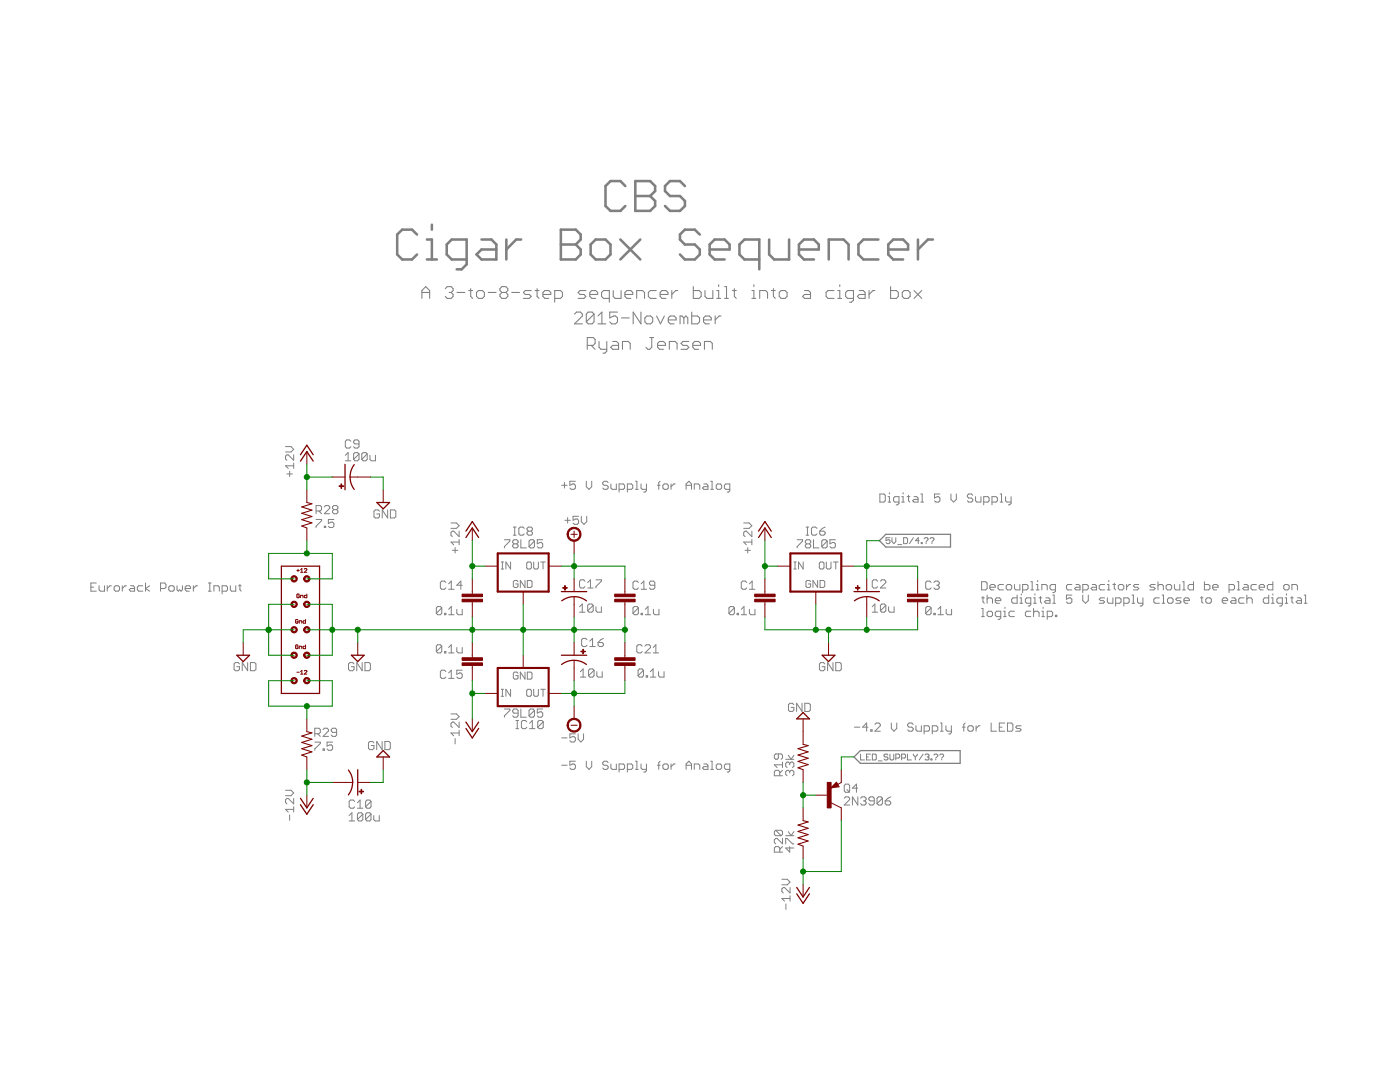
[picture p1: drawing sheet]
<svg xmlns="http://www.w3.org/2000/svg" width="279mm" height="216mm" viewBox="0 0 279 216" stroke-linecap="round" stroke-linejoin="round" font-family="sans-serif">
<g fill="none" stroke="#808080" stroke-width=".2">
<path d="M57 89.1h1.1l.5 .6-.5 .5h-1.1M57.3 94.6h1.1M57.8 94v1.1M58.6 90.8v1l-1.1-1h-.2l-.3 .2v.6l.3 .2M58.6 92.4v1.1M58.6 92.9h-1.6l.5 .6M68.9 90.8l.6-.5v1.6M68.9 91.9h1.1M70 88.1l-.3-.3h-.5l-.3 .3v1l.3 .3h.5l.3-.3M71.6 90.6v1.1l-.2 .2h-.6l-.2-.2M71.6 88.6h-.8l-.2-.3v-.2l.2-.3h.6l.2 .3v1l-.2 .3h-.6l-.2-.3M71.6 90.6l-.2-.3h-.6l-.2 .3v1.1"/>
<path d="M71.6 90.6l-1 1.1M73.3 90.6v1.1l-.3 .2h-.5l-.3-.2M73.3 90.6l-.3-.3h-.5l-.3 .3v1.1M73.3 90.6l-1.1 1.1M73.8 90.8v.9l.3 .2h.8v-1.1M112.1 96.8h1.1M112.6 96.3v1.1M114.8 96h-1.1v.8l.6-.2h.3l.2 .2v.6l-.2 .2h-.6l-.3-.2M117 96v1.1l.6 .5 .5-.5v-1.1M121.4 96.3l-.3-.3h-.5l-.3 .3v.3l.3 .2h.5l.3 .3v.3l-.3 .2h-.5l-.3-.2M121.9 96.6v.8l.3 .2h.8v-1M123.5 97.6h.9l.3-.2v-.6l-.3-.2h-.9v1.6"/>
<path d="M125.2 97.6h.8l.3-.2v-.6l-.3-.2h-.8v1.6M126.8 96h.3v1.6M126.8 97.6h.6M127.9 96.6v.8l.3 .2h.8M129 96.6v1.3l-.3 .3h-.2M131.2 96.8h.5M131.7 96l-.2 .3v1.3M132.6 96.6h.5l.3 .2v.6l-.3 .2h-.5l-.3-.2v-.6zM133.9 96.6v1M134.7 96.6h-.2l-.6 .5M136.9 96.8h1.1M136.9 97.6v-1l.6-.6 .5 .6v1"/>
<path d="M138.6 97.6v-1h.8l.3 .2v.8M140.5 96.6h.5l.3 .2v.8h-.8l-.3-.2 .3-.3h.8M141.8 96h.3v1.6M141.8 97.6h.6M143.2 96.6h.5l.3 .2v.6l-.3 .2h-.5l-.3-.2v-.6zM145.6 97.6h-.8l-.2-.2v-.6l.2-.2h.8v1.3l-.2 .3h-.3M175.6 98.6h.8l.3 .2v1.1l-.3 .3h-.8zM177.2 99.1h.3v1.1M177.5 98.3v.3M180 99.1h.2v1.1M180.2 98.3v.3M181 99.1h.6"/>
<path d="M181.3 98.8v1.1l.3 .3M182.4 99.1h.5l.3 .3v.8h-.8l-.3-.3 .3-.2h.8M183.8 98.6h.2v1.6M187.6 98.6h-1.1v.8l.5-.3h.3l.3 .3v.5l-.3 .3h-.5l-.3-.3M189.8 98.6v1.1l.5 .5 .6-.5v-1.1M194.1 98.8l-.2-.2h-.6l-.2 .2v.3l.2 .3h.6l.2 .3v.2l-.2 .3h-.6l-.2-.3M194.7 99.1v.8l.3 .3h.8v-1.1M199.6 98.6h.3v1.6M200.7 99.1v.8l.3 .3h.8M201.8 99.1v1.4l-.3 .2h-.3M18.1 117.2h.6M19.2 116.3h-1.1v1.7h1.1"/>
<path d="M19.8 116.9v.8l.2 .3h.8v-1.1M21.4 116.9v1.1M22.2 116.9h-.3l-.5 .5M22.8 117.2l.3-.3h.5l.3 .3v.5l-.3 .3h-.5l-.3-.3zM24.4 116.9v1.1M25.2 116.9h-.2l-.6 .5M26.1 116.9h.5l.3 .3v.8h-.8l-.3-.3 .3-.3h.8M28.5 116.9h-.8l-.3 .3v.5l.3 .3h.8M29 116.3v1.7M29.9 116.9l-.9 .5 .9 .6M32 117.4h.9l.2-.2v-.6l-.2-.3h-.9v1.7M33.7 117.2l.3-.3h.5l.3 .3v.5l-.3 .3h-.5l-.3-.3z"/>
<path d="M35.3 116.9v.8l.3 .3 .3-.3 .2 .3 .3-.3v-.8M37 117.4h1v-.2l-.2-.3h-.6l-.2 .3v.5l.2 .3h.6M38.6 116.9v1.1M39.4 116.9h-.3l-.5 .5M41.6 116.3h.5M41.6 118h.5M41.9 116.3v1.7M42.7 118v-1.1h.8l.3 .3v.8M44.3 118h.8l.3-.3v-.5l-.3-.3h-.8v1.6M46 116.9v.8l.2 .3h.9v-1.1M47.6 116.9h.5M47.9 116.6v1.1l.2 .3"/>
<path d="M63.1 103.7h1.1v.2l-1.1 1.1v.3M63.1 102h.8l.3-.3v-.5l-.3-.3h-.8v1.6M63.6 102l.6 .5M64.7 105h.3v.3h-.3zM64.7 101.2l.3-.3h.5l.3 .3v.2l-1.1 1.1h1.1M66.6 103.7h-1.1v.8l.6-.3h.3l.2 .3v.5l-.2 .3h-.6l-.3-.3M66.6 101.7l-.2-.3v-.2l.2-.3h.6l.2 .3v.2l-.2 .3M66.6 101.7l-.2 .3v.2l.2 .3h.6l.2-.3v-.2l-.2-.3M66.6 101.7h.6M75.7 102l-.2-.3h-.6l-.3 .3v1.1l.3 .3h.6l.2-.3v-.5h-.5M77.4 101.7v1.7l-1.1-1.7v1.7M77.9 101.7h.8l.3 .3v1.1l-.3 .3h-.8z"/>
<path d="M89 116.2l-.3-.2h-.5l-.3 .2v1.1l.3 .3h.5l.3-.3M89.5 116.5l.6-.5v1.6M89.5 117.6h1.1M90 104.4h1.1l.5 .5-.5 .5h-1.1M90.3 109.8h1.1M90.8 109.3v1M91.6 108.2h-1.6l.6 .5M91.6 106v1.1l-1-1.1h-.3l-.3 .3v.5l.3 .3M91.6 107.6v1.1M92.2 116.8h-1l.8-.8v1.6M100 113.5h.5M100 112.1h.5"/>
<path d="M100.3 112.1v1.4M100.7 107.7h1v.3l-1 1.1v.2M101.9 112.1v1.4l-.9-1.4v1.4M102.4 106.8h.6M102.4 105.2h.6M102.6 108.5l-.3-.3v-.2l.3-.3h.5l.3 .3v.2l-.3 .3M102.6 108.5l-.3 .3v.3l.3 .2h.5l.3-.2v-.3l-.3-.3M102.6 108.5h.5M102.7 105.2v1.6M103.4 116.1l-.3-.3h-.4l-.3 .3v.9l.3 .2h.4l.3-.2v-.5h-.5M103.9 107.7v1.6h1.1M104.6 105.4l-.2-.2h-.6l-.3 .2v1.1l.3 .3h.6l.2-.3"/>
<path d="M104.8 115.8v1.4l-1-1.4v1.4M105.1 112.4l.2-.3h.5l.2 .3v.9l-.2 .2h-.5l-.2-.2zM105.2 115.8h.7l.3 .3v.9l-.3 .2h-.7zM105.5 106h.5M105.5 106l-.3 .3v.2l.3 .3h.5l.3-.3v-.2l-.3-.3M105.5 106l-.3-.3v-.3l.3-.2h.5l.3 .2v.3l-.3 .3M106.5 112.1v1.2l.2 .2h.5l.2-.2v-1.2M106.7 108l-.3-.3h-.5l-.3 .3v1.1M106.7 108v1.1l-.3 .2h-.5l-.3-.2M106.7 108l-1.1 1.1M107.9 112.1h.9M108.3 107.7h-1.1v.8l.6-.3h.2l.3 .3v.6l-.3 .2h-.5l-.3-.2"/>
<path d="M108.4 112.1v1.4M112.7 103.8h1.1M113.3 103.3v1.1M115.5 103h-1.1v.8l.5-.3h.3l.3 .3v.6l-.3 .2h-.6l-.2-.2M116 103v1.1l.5 .5 .6-.5v-1.1M116.7 116l-.2-.3h-.6l-.2 .3v1.1l.2 .2h.6l.2-.2M117.3 117.3h1.1M117.3 116.2l.5-.5v1.6M118.9 115.7h1.1v.3l-1.1 1.1v.2M127.4 116.2l-.3-.2h-.5l-.3 .2v1.1l.3 .3h.5l.3-.3M128 117.6h1.1M128 116.5l.5-.5v1.6"/>
<path d="M130.7 116.8h-.8l-.3-.3v-.3l.3-.2h.5l.3 .2v1.1l-.3 .3h-.5l-.3-.3M148.4 104.4h1.1l.6 .5-.6 .5h-1.1M148.7 109.8h1.1M149 116.2l-.2-.2h-.6l-.3 .2v1.1l.3 .3h.6l.2-.3M149.2 109.3v1M149.6 117.6h1.1M149.6 116.5l.5-.5v1.6M150.1 108.2h-1.7l.5 .5M150.1 106v1.1l-1.2-1.1h-.2l-.3 .3v.5l.3 .3M150.1 107.6v1.1M158.4 113.5h.5M158.4 112.1h.5"/>
<path d="M158.7 112.1v1.4M159.1 107.7h1.1v.3l-1.1 1.1v.2M160.3 112.1v1.4l-.9-1.4v1.4M160.9 106.8h.5M160.9 105.2h.5M161 108.5l-.3-.3v-.2l.3-.3h.5l.3 .3v.2l-.3 .3M161 108.5l-.3 .3v.3l.3 .2h.5l.3-.2v-.3l-.3-.3M161 108.5h.5M161.1 105.2v1.6M161.8 116.1l-.3-.3h-.4l-.3 .3v.9l.3 .2h.4l.3-.2v-.5h-.5M162.3 107.7v1.6h1.1M163 105.4l-.2-.2h-.6l-.3 .2v1.1l.3 .3h.6l.2-.3"/>
<path d="M163.2 115.8v1.4l-1-1.4v1.4M163.6 106h.8l.3 .3v.2l-.3 .3h-.5l-.3-.3zM163.7 115.8h.7l.2 .3v.9l-.2 .2h-.7zM163.7 112.1h.5l.2 .3v.9l-.2 .2h-.5l-.2-.2v-.9zM164.7 105.2l-.6 .2-.5 .6M164.9 112.1v1.2l.2 .2h.5l.2-.2v-1.2M165.1 108l-.3-.3h-.5l-.3 .3v1.1M165.1 108v1.1l-.3 .2h-.5l-.3-.2M165.1 108l-1.1 1.1M166.3 112.1h1M166.7 107.7h-1.1v.8l.6-.3h.3l.2 .3v.6l-.2 .2h-.6l-.3-.2M166.8 112.1v1.4"/>
<path d="M175.2 116l-.3-.3h-.6l-.2 .3v1.1l.2 .2h.6l.3-.2M175.7 116l.3-.3h.5l.3 .3v.2l-1.1 1.1h1.1M177.2 100.2h.6M177.6 107.3h-.8v.6l.4-.2 .4 .2v.4l-.2 .2h-.4l-.2-.2M178 107.3v.8l.4 .4 .4-.4v-.8M179.2 108.7h.8M179.4 100.2h-.8l-.3-.3v-.5l.3-.3h.8v1.4l-.3 .2h-.2M180 100.2h.5M180.3 107.3h.6l.2 .2v.8l-.2 .2h-.6zM182.3 107.3l-.8 1.2M183.5 107.9h-.8l.6-.6v1.2M183.8 100.2h.5"/>
<path d="M183.9 108.3h.1v.2h-.1zM184.4 107.5l.2-.2h.4l.2 .2v.2l-.4 .4M184.8 108.3v.2M185.6 107.5l.2-.2h.4l.2 .2v.2l-.4 .4M185.8 116.2l-.3-.2h-.5l-.3 .2v1.1l.3 .3h.5l.3-.3M186 108.3v.2M186.4 116.2l.2-.2h.6l.3 .2v.3l-.3 .3M186.9 116.8h.3M187.2 116.8l.3 .3v.2l-.3 .3h-.6l-.2-.3M195.9 116.1h.8l.3 .3v1l-.3 .3h-.8zM195.9 119.3h.5M196.2 119v1.1l.2 .3"/>
<path d="M196.3 100.2h.8l.3-.3v-.5l-.3-.3h-.8v1.6M197 119.6l.3-.3h.5l.3 .3v.8M197 118.7v1.7M197.5 117.2h1.1v-.3l-.2-.3h-.6l-.3 .3v.5l.3 .3h.6M198 100.2h.8l.3-.3v-.5l-.3-.3h-.8v1.6M198.6 119.8h1.1v-.2l-.2-.3h-.6l-.3 .3v.5l.3 .3h.6M199.6 100.2h.5M200.3 116.6h-.8l-.3 .3v.5l.3 .3h.8M200.8 116.9l.3-.3h.5l.3 .3v.5l-.3 .3h-.5l-.3-.3zM202.5 116.6v.8l.2 .3h.8v-1.1M203 118.7v1.7h-.8l-.3-.3v-.5l.3-.3h.8M203.5 119.3h.3v1.1"/>
<path d="M203.8 118.5v.2M204.1 117.7h.8l.3-.3v-.5l-.3-.3h-.8v1.7M205.7 117.7h.6M205.7 116.1h.3v1.6M206.3 119.3h.2v1.1M206.5 118.5v.2M206.8 117.7h.6M206.8 116.6h.3v1.1M207.1 115.8v.3M207.4 119.3h.5M207.6 119v1.1l.3 .3M207.9 117.7v-1.1h.8l.3 .3v.8"/>
<path d="M208.7 119.3h.6l.2 .3v.8h-.8l-.3-.3 .3-.3h.8M210.1 118.7h.3v1.7M210.6 117.7h-.8l-.3-.3v-.5l.3-.3h.8v1.4l-.2 .3h-.3M213.9 116.6h-.8l-.3 .3v.5l.3 .3h.8M213.9 118.7h-1.1v.9l.6-.3h.2l.3 .3v.5l-.3 .3h-.5l-.3-.3M214.7 116.6h.6l.2 .3v.8h-.8l-.2-.3 .2-.2h.8M216.1 117.7h.8l.3-.3v-.5l-.3-.3h-.8v1.7M216.1 118.7v1.1l.5 .6 .6-.6v-1.1M218 116.6h.5l.3 .3v.8h-.8l-.3-.3 .3-.2h.8M220.5 116.6h-.9l-.2 .3v.5l.2 .3h.9M220.5 119.3h-.9l-.2 .3 .2 .2h.6l.3 .3-.3 .3h-.8M221 117.7h.6"/>
<path d="M221 116.6h.3v1.1M221 119.3v.8l.3 .3h.8v-1.1M221.3 115.8v.3M222.1 116.6h.5M222.4 116.4v1l.2 .3M223.2 116.9l.3-.3h.5l.3 .3v.5l-.3 .3h-.5l-.3-.3zM224.8 116.6v1.1M225.6 116.6h-.2l-.6 .6M225.9 118.7h.3v1.7M227 119.3v.8l.3 .3h.8M227.3 116.6h-.8l-.3 .3 .3 .3h.5l.3 .2-.3 .3h-.8M228.1 119.3v1.3l-.3 .3h-.3"/>
<path d="M230.5 116.6h-.8l-.2 .3 .2 .3h.6l.2 .2-.2 .3h-.8M231.1 116.9l.3-.3h.5l.3 .3v.8M231.1 116.1v1.6M231.4 119.3h-.9l-.2 .3v.5l.2 .3h.9M231.9 118.7h.3v1.7M232.7 116.9l.3-.3h.6l.2 .3v.5l-.2 .3h-.6l-.3-.3zM233.3 119.3h.5l.3 .3v.5l-.3 .3h-.5l-.3-.3v-.5zM234.4 116.6v.8l.3 .3h.8v-1.1M235.7 119.3h-.8l-.2 .3 .2 .2h.6l.2 .3-.2 .3h-.8M236 117.7h.6M236 116.1h.3v1.6M236.3 119.8h1.1v-.2l-.3-.3h-.5l-.3 .3v.5l.3 .3h.5"/>
<path d="M238.2 116.1v1.6h-.8l-.3-.3v-.5l.3-.3h.8M239.6 119.3h.5M239.8 119v1.1l.3 .3M240.4 116.1v1.6h.8l.3-.3v-.5l-.3-.3h-.8M240.9 119.3h.6l.2 .3v.5l-.2 .3h-.6l-.3-.3v-.5zM242 117.2h1.1v-.3l-.3-.3h-.5l-.3 .3v.5l.3 .3h.5M243.9 119.8h1.1v-.2l-.3-.3h-.5l-.3 .3v.5l.3 .3h.5M245.3 117.7h.8l.3-.3v-.5l-.3-.3h-.8v1.7M245.8 119.3h.6l.3 .3v.8h-.9l-.2-.3 .2-.3h.9M246.9 117.7h.6M246.9 116.1h.3v1.6M248.3 116.6h.5l.3 .3v.8h-.8l-.3-.3 .3-.2h.8"/>
<path d="M248.3 119.3h-.8l-.3 .3v.5l.3 .3h.8M248.8 119.6l.3-.3h.5l.3 .3v.8M248.8 118.7v1.7M250.7 116.6h-.8l-.2 .3v.5l.2 .3h.8M251.3 117.2h1.1v-.3l-.3-.3h-.5l-.3 .3v.5l.3 .3h.5M253.2 118.7v1.7h-.8l-.3-.3v-.5l.3-.3h.8M253.7 119.3h.3v1.1M254 116.1v1.6h-.8l-.3-.3v-.5l.3-.3h.8M254 118.5v.2M256.2 116.9l.3-.3h.5l.3 .3v.5l-.3 .3h-.5l-.3-.3zM256.5 119.3h.3v1.1M256.8 118.5v.2"/>
<path d="M257.6 119.3h.5M257.8 117.7v-1.1h.9l.2 .3v.8M257.8 119v1.1l.3 .3M258.9 119.3h.6l.2 .3v.8h-.8l-.2-.3 .2-.3h.8M260.3 118.7h.3v1.7M47.8 132.5l-.3-.3h-.5l-.3 .3v1.1l.3 .2h.5l.3-.2v-.6h-.6M49.4 132.2v1.6l-1.1-1.6v1.6M50 132.2h.8l.3 .3v1.1l-.3 .2h-.8zM70.7 132.5l-.3-.3h-.6l-.2 .3v1.1l.2 .2h.6l.3-.2v-.6h-.6M72.3 132.2v1.6l-1.1-1.6v1.6M72.8 132.2h.9l.2 .3v1.1l-.2 .2h-.9zM88.2 121.3l-.3-.3h-.6l-.2 .3v1.1"/>
<path d="M88.2 128.9l-.3-.2h-.6l-.2 .2v1.1M88.2 121.3v1.1l-.3 .3h-.6l-.2-.3M88.2 128.9v1.1l-.3 .3h-.6l-.2-.3M88.2 121.3l-1.1 1.1M88.2 128.9l-1.1 1.1M88.7 122.4h.3v.3h-.3zM88.7 130h.3v.3h-.3zM89 134l-.3-.3h-.5l-.3 .3v1.1l.3 .3h.5l.3-.3M89.5 122.7h1.1M89.5 121.6l.6-.6v1.7M89.5 129.2l.6-.5v1.6M89.5 134.3l.6-.6v1.7"/>
<path d="M89.5 130.3h1.1M89.5 135.4h1.1M91.2 121.6v.8l.2 .3h.8v-1.1M91.2 129.2v.8l.2 .3h.8v-1.1M92.2 133.7h-1v.9l.5-.3h.3l.2 .3v.5l-.2 .3h-.6l-.2-.3M100 137.5h.5M100 138.9h.5M100.3 137.5v1.4M101.9 137.5v1.4l-.9-1.4v1.4M103.4 134.3l-.3-.2h-.4l-.3 .2v1l.3 .2h.4l.3-.2v-.5h-.5M104.8 134.1v1.4l-1-1.4v1.4M105.2 134.1h.7l.3 .2v1l-.3 .2h-.7z"/>
<path d="M105.3 137.5h.5l.2 .3v.9l-.2 .2h-.5l-.2-.2v-.9zM106.5 137.5v1.2l.2 .2h.5l.2-.2v-1.2M107.9 137.5h.9M108.4 137.5v1.4M115.7 121.1l.5-.6v1.7M115.7 122.2h1M115.8 134l.6-.5v1.6M115.8 135.1h1.1M117.2 127.7l-.3-.3h-.5l-.3 .3v1l.3 .3h.5l.3-.3M117.7 129h1.1M117.7 127.9l.6-.5v1.6M118.4 120.8v1.1l-.3 .3h-.5l-.3-.3"/>
<path d="M118.4 120.8l-.3-.3h-.5l-.3 .3v1.1M118.4 120.8l-1.1 1.1M118.6 133.8v1l-.3 .3h-.6l-.2-.3M118.6 133.8l-.3-.3h-.6l-.2 .3v1M118.6 133.8l-1.1 1M118.9 121.1v.8l.3 .3h.8v-1.1M119.1 134v.8l.3 .3h.8v-1.1M119.4 128.2h.8l.2 .3v.2l-.2 .3h-.6l-.2-.3zM120.4 127.4l-.5 .3-.5 .5M127.4 121.3l-.3-.3h-.5l-.3 .3v1.1M127.4 121.3v1.1l-.3 .3h-.5l-.3-.3M127.4 121.3l-1.1 1.1"/>
<path d="M128 122.4h.2v.3h-.2zM128.2 128.9l-.3-.2h-.5l-.3 .2v1.1l.3 .3h.5l.3-.3M128.4 133.8l-.3-.3h-.5l-.3 .3v1M128.4 133.8v1l-.3 .3h-.5l-.3-.3M128.4 133.8l-1.1 1M128.7 128.9l.3-.2h.5l.3 .2v.3l-1.1 1.1h1.1M128.8 122.7h1.1M128.8 121.6l.5-.6v1.7M129 134.8h.2v.3h-.2zM129.8 135.1h1.1M129.8 134l.5-.5v1.6M130.4 130.3h1"/>
<path d="M130.4 129.2l.5-.5v1.6M130.4 121.6v.8l.3 .3h.8v-1.1M131.4 134v.8l.3 .3h.8v-1.1M146.6 121.3l-.3-.3h-.5l-.3 .3v1.1M146.6 121.3v1.1l-.3 .3h-.5l-.3-.3M146.6 121.3l-1.1 1.1M147.1 122.4h.3v.3h-.3zM147.9 122.7h1.1M147.9 121.6l.6-.6v1.7M149.6 121.6v.8l.2 .3h.9v-1.1M164.6 132.5l-.3-.3h-.5l-.3 .3v1.1l.3 .2h.5l.3-.2v-.6h-.5M166.2 132.2v1.6l-1-1.6v1.6"/>
<path d="M166.8 132.2h.8l.3 .3v1.1l-.3 .2h-.8zM174.1 122.2h1.1M174.1 121.1l.5-.6v1.7M176.8 120.8v1.1l-.3 .3h-.5l-.3-.3M176.8 120.8l-.3-.3h-.5l-.3 .3v1.1M176.8 120.8l-1.1 1.1M177.3 121.1v.8l.3 .3h.8v-1.1M185.8 121.3l-.3-.3h-.5l-.3 .3v1.1M185.8 121.3v1.1l-.3 .3h-.5l-.3-.3M185.8 121.3l-1.1 1.1M186.4 122.4h.2v.3h-.2zM187.2 122.7h1.1"/>
<path d="M187.2 121.6l.5-.6v1.7M188.8 121.6v.8l.3 .3h.8v-1.1M195.9 121.4h.3v1.6M195.9 123h.5M197.3 122h.5l.3 .2v.6l-.3 .2h-.5l-.3-.2v-.6zM199.7 123h-.8l-.3-.2v-.6l.3-.2h.8v1.3l-.2 .3h-.3M200.3 123h.5M200.3 122h.3v1M200.6 121.2v.2M202.5 122h-.9l-.2 .2v.6l.2 .2h.9M203.5 120.4h.6M205.7 120.4h-.8l-.3-.3v-.5l.3-.3h.8v1.3l-.3 .3h-.2"/>
<path d="M205.7 122h-.8l-.3 .2v.6l.3 .2h.8M206.3 120.4h.5M206.3 122.2l.2-.2h.6l.3 .2v.8M206.3 121.4v1.6M207.9 123h.5M207.9 122h.3v1M208.2 121.2v.2M209 123h.8l.3-.2v-.6l-.3-.2h-.8v1.6M210.1 120.4h.5M210.6 122.8h.3v.2h-.3zM222.7 120.4h.8l.2-.3v-.5l-.2-.3h-.8v1.6M224.3 120.4h.8l.3-.3v-.5l-.3-.3h-.8v1.6"/>
<path d="M225.9 120.4h.6M231.9 120.4h.6M253.7 120.4h.6M255.9 120.4h-.8l-.3-.3v-.5l.3-.3h.8v1.3l-.2 .3h-.3M256.5 120.4h.5M260.3 120.4h.5M57 157.7h1.1l.5 .5-.5 .6h-1.1M58.6 159.3v1.1l-1.1-1.1h-.2l-.3 .3v.5l.3 .3M62.8 148.1h1.1v.3l-1.1 1v.3M62.8 146.4h.8l.3-.3v-.5l-.3-.3h-.8v1.6M63.4 146.4l.5 .5M64.5 149.4h.2v.3h-.2z"/>
<path d="M64.5 145.6l.2-.3h.6l.3 .3v.3l-1.1 1h1.1M66.4 148.1h-1.1v.8l.5-.3h.3l.3 .3v.5l-.3 .3h-.5l-.3-.3M67.2 146.1h-.8l-.3-.2v-.3l.3-.3h.5l.3 .3v1.1l-.3 .2h-.5l-.3-.2M70.8 159.9l-.3-.3h-.5l-.3 .3v1.1l.3 .3h.5l.3-.3M74 159.9l-.2-.3h-.6l-.2 .3v1.1M74 159.9v1.1l-.2 .3h-.6l-.2-.3M74 159.9l-1 1.1M74.6 148.2l-.2-.2h-.6l-.3 .2v1.1l.3 .3h.6l.2-.3v-.5h-.5M76.3 148v1.6l-1.1-1.6v1.6M76.8 148h.8l.3 .2v1.1l-.3 .3h-.8zM90 142.5h1.1l.5 .5-.5 .5h-1.1M90.8 147.4v1"/>
<path d="M91.6 144.1v1.1l-1-1.1h-.3l-.3 .3v.5l.3 .3M91.6 145.7v1.1M91.6 146.3h-1.6l.6 .5M100.7 141.5h1v.3l-1 1v.3M103 145.4h.5M103 143.8h.5M103.2 143.8v1.6M103.4 142.3h-.8l-.3-.3v-.2l.3-.3h.5l.3 .3v1l-.3 .3h-.5l-.3-.3M103.9 141.5v1.6h1.1M105.1 144l-.2-.2h-.6l-.2 .2v1.1l.2 .3h.6l.2-.3M105.7 145.4h1.1M105.7 144.3l.5-.5v1.6"/>
<path d="M106.7 141.8l-.3-.3h-.5l-.3 .3v1M106.7 141.8v1l-.3 .3h-.5l-.3-.3M106.7 141.8l-1.1 1M108.3 141.5h-1.1v.8l.8-.3 .3 .3v.5l-.3 .3h-.5l-.3-.3M108.4 144v1.1l-.3 .3h-.5l-.3-.3M108.4 144l-.3-.2h-.5l-.3 .2v1.1M108.4 144l-1.1 1.1M112.1 152.7h1.1M112.1 147.2h1.1M114.8 146.4h-1.1v.8l.6-.2h.3l.2 .2v.6l-.2 .3h-.6l-.3-.3M114.8 151.9h-1.1v.8l.6-.3h.3l.2 .3v.5l-.2 .3h-.6l-.3-.3M115.4 146.4v1.1l.5 .6 .6-.6v-1.1"/>
<path d="M117 151.9v1.1l.6 .5 .5-.5v-1.1M121.4 152.2l-.3-.3h-.5l-.3 .3v.2l.3 .3h.5l.3 .3v.2l-.3 .3h-.5l-.3-.3M121.9 152.4v.8l.3 .3h.8v-1.1M123.5 153.5h.9l.3-.3v-.5l-.3-.3h-.9v1.7M125.2 153.5h.8l.3-.3v-.5l-.3-.3h-.8v1.7M126.8 151.9h.3v1.6M126.8 153.5h.6M127.9 152.4v.8l.3 .3h.8M129 152.4v1.4l-.3 .3h-.2M131.2 152.7h.5M131.7 151.9l-.2 .3v1.3M132.3 152.7l.3-.3h.5l.3 .3v.5l-.3 .3h-.5l-.3-.3z"/>
<path d="M133.9 152.4v1.1M134.7 152.4h-.2l-.6 .6M136.9 153.5v-1.1l.6-.5 .5 .5v1.1M136.9 152.7h1.1M138.6 153.5v-1.1h.8l.3 .3v.8M140.5 152.4h.5l.3 .3v.8h-.8l-.3-.3 .3-.2h.8M141.8 151.9h.3v1.6M141.8 153.5h.6M142.9 152.7l.3-.3h.5l.3 .3v.5l-.3 .3h-.5l-.3-.3zM145.6 153.5h-.8l-.2-.3v-.5l.2-.3h.8v1.4l-.2 .3h-.3M155.3 150.4v.8l-.2 .3h-.3l-.3-.3v-.5l.3-.3h1.1l.3 .3v.5l-.3 .3M155.6 154.8v-.8l-.3-.3h-.5l-.3 .3v.8h1.7"/>
<path d="M156.2 153.7l-.6 .5M156.2 152.6h-1.7l.6 .6M156.2 152.1v1.1M156.8 151.5h1.6M157.3 150.7l.6 .8 .5-.8M157.6 154l-.3-.3h-.2l-.3 .3v.5l.3 .3M157.6 152.3l-.3-.2h-.2l-.3 .2v.6l.3 .3M157.6 154l.3-.3h.3l.2 .3v.5l-.2 .3M157.6 152.3v.3M157.6 154v.2M157.6 152.3l.3-.2h.3l.2 .2v.6l-.2 .3M158.4 140.6l-.2-.3h-.6l-.2 .3v1.1l.2 .3h.6l.2-.3v-.5h-.5"/>
<path d="M160.1 140.3v1.7l-1.1-1.7v1.7M160.6 140.3h.8l.3 .3v1.1l-.3 .3h-.8zM168.5 159.3l.3-.3h.5l.3 .3v.3l-1.1 1h1.1M168.5 156.7l.3-.2h.5l.3 .2v1.1l-.3 .3h-.5l-.3-.3zM169 157.5l.6 .6M170.5 145.1h1.1M171.2 159v1.6l-1.1-1.6v1.6M171.2 157.3h-1.1l.8-.8v1.6M171.7 159.3l.3-.3h.6l.2 .3v.3l-.2 .2M171.7 150.5v1.1h.8M172.3 159.8h.3M172.6 159.8l.2 .3v.3l-.2 .2h-.6l-.3-.2"/>
<path d="M172.9 151h.4M173.2 145.1h-1.1l.9-.8v1.6M173.7 150.5h-.8v1.1h.8M173.8 145.6h.3v.3h-.3zM174.1 150.5h.6l.2 .2v.7l-.2 .2h-.6zM174.5 159.8h-.8l-.3-.2v-.3l.3-.3h.5l.3 .3v1.1l-.3 .2h-.5l-.3-.2M174.6 144.5l.3-.2h.5l.3 .2v.3l-1.1 1.1h1.1M175.3 151.8h.7M176.1 159.3v1.1l-.3 .2h-.5l-.3-.2M176.1 159.3l-.3-.3h-.5l-.3 .3v1.1M176.1 159.3l-1.1 1.1M176.7 159.8h.8l.3 .3v.3l-.3 .2h-.6l-.2-.2z"/>
<path d="M177.2 150.7l-.2-.2h-.4l-.2 .2 .2 .3h.4l.2 .3-.2 .3h-.4l-.2-.2M177.6 150.5v.9l.2 .2h.4l.2-.2v-.9M177.8 159l-.6 .3-.5 .5M177.9 144.3v1.1l.5 .5 .6-.5v-1.1M178.8 151.3h.6l.2-.3v-.3l-.2-.2h-.6v1.1M179.9 151.3h.6l.2-.3v-.3l-.2-.2h-.6v1.1M181.1 150.5v1.1h.8M182.2 144.5l-.2-.2h-.6l-.3 .2v.3l.3 .3h.6l.2 .3v.2l-.2 .3h-.6l-.3-.3M182.3 150.5v.2l.4 .3M182.7 151v.6M182.8 144.8v.8l.2 .3h.9v-1.1M183 150.5v.2l-.3 .3"/>
<path d="M184.2 150.5l-.7 1.1M184.4 145.9h.8l.3-.3v-.5l-.3-.3h-.8v1.7M184.6 150.7l.2-.2h.4l.2 .2-.2 .3M185 151h.2M185.2 151l.2 .3-.2 .3h-.4l-.2-.2M185.8 151.4h.2v.2h-.2zM186.1 145.9h.8l.3-.3v-.5l-.3-.3h-.8v1.7M186.4 150.7l.2-.2h.4l.2 .2v.2l-.4 .4M186.8 151.4v.2M187.5 150.7l.2-.2h.4l.2 .2v.2l-.4 .4M187.7 145.9h.5M187.7 144.3h.3v1.6"/>
<path d="M187.9 151.4v.2M188.8 144.8v.8l.3 .3h.8M189.9 144.8v1.4l-.3 .3h-.3M192.1 145.1h.5M192.6 144.3l-.3 .2v1.4M193.1 145.1l.3-.3h.6l.2 .3v.5l-.2 .3h-.6l-.3-.3zM194.8 144.8v1.1M195.6 144.8h-.3l-.5 .6M197.8 144.3v1.6h1.1M199.4 145.1h.6M200.5 144.3h-1.1v1.6h1.1M201.1 144.3h.8l.2 .2v1.1l-.2 .3h-.8z"/>
<path d="M203.8 144.8h-.8l-.3 .3 .3 .3h.5l.3 .2-.3 .3h-.8M57.8 162.6v1.1M58.6 161.5h-1.6l.5 .5M58.6 161v1M69.7 162.7l.5-.5v1.6M69.7 163.8h1.1M71.3 161.3h1.1M71.3 160.2l.6-.6v1.7M72.4 162.5v1l-.3 .3h-.5l-.3-.3M72.4 162.5l-.3-.3h-.5l-.3 .3v1M72.4 162.5l-1.1 1M74 162.5v1l-.2 .3h-.6l-.2-.3"/>
<path d="M74 162.5l-.2-.3h-.6l-.2 .3v1M74 162.5l-1 1M74.6 162.7v.8l.3 .3h.8v-1.1M154.8 165.7l-.3 .2v.6l.3 .3h1.1M154.8 165.7h1.1l.3 .2v.6l-.3 .3M154.8 165.7l1.1 1.1M155.6 170v-.8l-.3-.3h-.5l-.3 .3v.8h1.7M156 175.5h1.1l.6 .5-.6 .6h-1.1M156.2 167.3v1.1l-1.1-1.1h-.3l-.3 .3v.5l.3 .3M156.2 168.9l-.6 .6M156.8 168.4v-1.1h.3l1.1 1.1h.2M156.8 166.8h1.6"/>
<path d="M157.3 165.9l.6 .9 .5-.9M157.6 168.9v1.1l-.8-.8h1.6M157.7 179.3h-1.7l.6 .5M157.7 177.1v1.1l-1.1-1.1h-.3l-.3 .3v.5l.3 .3M157.7 178.7v1.1M156.8 180.4v1.1"/>
</g>
<g fill="none" stroke="#808080" stroke-width=".51">
<path d="M124.8 37.1l-1-1h-2l-1 1v4l1 1h2l1-1M126.8 36.1h3l.9 1v1l-.9 1 .9 1v1l-.9 1h-3zM126.8 39.1h3M136.7 37.1l-1-1h-2l-1 1v1l1 1h2l1 1v1l-1 1h-2l-1-1M83.2 46.8l-1-1h-1.9l-1 1v4l1 1h1.9l1-1M85.2 51.8h2M85.2 47.8h1v4M86.2 44.8v1M93.1 51.8h-3l-.9-1v-2l.9-1h3v4.9l-1 1h-1M96.1 47.8h2l1 1v3h-3l-1-1 1-1h3M101 47.8v4M104 47.8h-1l-2 2"/>
<path d="M111.9 45.8h3l1 1v1l-1 1 1 1v1l-1 1h-3zM111.9 48.8h3M117.9 48.8l1-1h1.9l1 1v2l-1 1h-1.9l-1-1zM123.8 47.8l4 4M127.8 47.8l-4 4M139.7 46.8l-1-1h-2l-1 1v1l1 1h2l1 1v1l-1 1h-2l-1-1M141.6 49.8h4v-1l-1-1h-2l-1 1v2l1 1h2M151.5 51.8h-2.9l-1-1v-2l1-1h2.9v5.9M153.5 47.8v3l1 1h3v-4M159.4 49.8h4v-1l-1-1h-2l-1 1v2l1 1h2M165.4 51.8v-4h3l1 1v3M175.3 47.8h-3l-1 1v2l1 1h3"/>
<path d="M177.3 49.8h3.9v-1l-1-1h-1.9l-1 1v2l1 1h1.9M183.2 47.8v4M186.2 47.8h-1l-2 2"/>
</g>
<g fill="none" stroke="#808080" stroke-width=".21">
<path d="M84.2 59.5v-1.5l.8-.8 .7 .8v1.5M84.2 58.4h1.5M88.9 57.6l.4-.4h.7l.4 .4v.4l-.4 .4M89.6 58.4h.4M90 58.4l.4 .4v.3l-.4 .4h-.7l-.4-.4M91.2 58.4h1.6M93.5 58h.8M93.9 57.6v1.5l.4 .4M95.1 58.4l.4-.4h.8l.4 .4v.7l-.4 .4h-.8l-.4-.4zM97.5 58.4h1.5M100.2 58.4h.7M100.2 58.4l-.4-.4v-.4l.4-.4h.7l.4 .4v.4l-.4 .4"/>
<path d="M100.2 58.4l-.4 .4v.3l.4 .4h.7l.4-.4v-.3l-.4-.4M102.1 58.4h1.6M106 58h-1.2l-.3 .4 .3 .4h.8l.4 .3-.4 .4h-1.1M106.8 58h.8M107.2 57.6v1.5l.4 .4M108.4 58.8h1.5v-.4l-.4-.4h-.7l-.4 .4v.7l.4 .4h.7M110.7 59.5h1.2l.3-.4v-.7l-.3-.4h-1.2v2.3M116.9 58h-1.1l-.4 .4 .4 .4h.7l.4 .3-.4 .4h-1.1M117.7 58.8h1.6v-.4l-.4-.4h-.8l-.4 .4v.7l.4 .4h.8M121.6 59.5h-1.2l-.3-.4v-.7l.3-.4h1.2v2.3M122.4 58v1.1l.4 .4h1.2v-1.5M124.7 58.8h1.6v-.4l-.4-.4h-.8l-.4 .4v.7l.4 .4h.8"/>
<path d="M127.1 59.5v-1.5h1.1l.4 .4v1.1M131 58h-1.2l-.4 .4v.7l.4 .4h1.2M131.7 58.8h1.6v-.4l-.4-.4h-.8l-.4 .4v.7l.4 .4h.8M134.1 58v1.5M135.3 58h-.4l-.8 .8M138.4 57.2v2.3h1.1l.4-.4v-.7l-.4-.4h-1.1M140.7 58v1.1l.4 .4h1.2v-1.5M143 59.5h.8M143 58h.4v1.5M143.4 56.8v.4M144.6 57.2h.4v2.3M144.6 59.5h.8"/>
<path d="M146.2 58h.7M146.6 57.6v1.5l.3 .4M150.1 59.5h.7M150.1 58h.4v1.5M150.5 56.8v.4M151.6 59.5v-1.5h1.2l.4 .4v1.1M153.9 58h.8M154.3 57.6v1.5l.4 .4M155.5 58.4l.4-.4h.8l.4 .4v.7l-.4 .4h-.8l-.4-.4zM160.6 58h.8l.4 .4v1.1h-1.2l-.4-.4 .4-.3h1.2M166.4 58h-1.2l-.3 .4v.7l.3 .4h1.2M167.2 59.5h.8"/>
<path d="M167.2 58h.4v1.5M167.6 56.8v.4M170.3 59.5h-1.1l-.4-.4v-.7l.4-.4h1.1v1.9l-.4 .4h-.4M171.5 58h.8l.4 .4v1.1h-1.2l-.4-.4 .4-.3h1.2M173.4 58v1.5M174.6 58h-.4l-.8 .8M177.7 57.2v2.3h1.2l.4-.4v-.7l-.4-.4h-1.2M180.4 58h.8l.4 .4v.7l-.4 .4h-.8l-.3-.4v-.7zM182.4 58l1.6 1.5M184 58l-1.6 1.5M114.7 62.7l.4-.4h.7l.4 .4v.4l-1.5 1.5h1.5M117.2 68.9h1.2l.4-.4v-.8l-.4-.3h-1.2v2.3"/>
<path d="M118 68.9l.8 .8M118.6 62.7v1.5l-.4 .4h-.8l-.4-.4M118.6 62.7l-.4-.4h-.8l-.4 .4v1.5M118.6 62.7l-1.6 1.5M119.3 64.6h1.6M119.3 63.1l.8-.8v2.3M119.5 68.1v1.2l.4 .4h1.2M121.1 68.1v2l-.4 .4h-.4M122.3 68.1h.7l.4 .4v1.2h-1.1l-.4-.4 .4-.4h1.1M123.2 62.3h-1.5v1.1l.8-.3h.4l.3 .3v.8l-.3 .4h-.8l-.4-.4M124 63.4h1.6M124.2 69.7v-1.6h1.2l.4 .4v1.2"/>
<path d="M127.9 62.3v2.3l-1.5-2.3v2.3M128.7 63.4l.4-.3h.8l.4 .3v.8l-.4 .4h-.8l-.4-.4zM129.7 67.4h.8M130.1 67.4v1.9l-.4 .4h-.4l-.4-.4M131 63.1l.8 1.5 .8-1.5M131.2 68.9h1.6v-.4l-.4-.4h-.8l-.4 .4v.8l.4 .4h.8M133.4 63.8h1.5v-.4l-.4-.3h-.7l-.4 .3v.8l.4 .4h.7M133.6 69.7v-1.6h1.1l.4 .4v1.2M136.5 63.4l-.4-.3h-.4v1.5M136.5 63.4v1.2M136.5 63.4l.4-.3 .4 .3v1.2M137.5 68.1h-1.2l-.4 .4 .4 .4h.8l.4 .4-.4 .4h-1.2"/>
<path d="M138 62.3v2.3h1.2l.4-.4v-.8l-.4-.3h-1.2M138.3 68.9h1.5v-.4l-.4-.4h-.8l-.3 .4v.8l.3 .4h.8M140.4 63.8h1.5v-.4l-.3-.3h-.8l-.4 .3v.8l.4 .4h.8M140.6 69.7v-1.6h1.2l.4 .4v1.2M142.7 63.1v1.5M143.9 63.1h-.4l-.8 .7"/>
</g>
<path d="M175.5 107.9l1.3-1.3h12.9v2.6h-12.9zM170.4 151l1.3-1.2h19.9v2.5h-19.9z" fill="none" stroke="#808080" stroke-width=".25"/>
<g fill="none" stroke="#800000" stroke-width=".25">
<path d="M60 92l1.2-1.9 1.3 1.9M60 90.7l1.2-1.9 1.3 1.9M68.9 92.6v5.1M70.7 92.7a4 4 0 0 0 0 5M56.2 113h7.6v25.4h-7.6zM75.2 100.3h2.5l-1.2 1.2zM93 107.3l1.3-2 1.2 2M93 106l1.3-1.9 1.2 1.9M112 118h5.1M112.1 119.9a4 4 0 0 1 5 0M151.4 107.3l1.3-2 1.2 2M151.4 106l1.3-1.9 1.2 1.9"/>
<path d="M170.4 118h5.1M170.5 119.9a4 4 0 0 1 5 0M47.3 130.7h2.5l-1.3 1.3zM70.1 130.7h2.6l-1.3 1.3zM112 130.7h5.1M114.6 131.7l-1.1 .2-1.4 .7M114.6 131.8l1.5 .3 .9 .5M164.1 130.7h2.5l-1.2 1.3zM60 159.3l1.2 1.9 1.3-1.9M69.5 153.6a4 4 0 0 1 0 5M71.4 153.6v5.1M76.5 149.8l1.2 1.2h-2.5z"/>
<path d="M93 144.1l1.3 1.9 1.2-1.9M93 145.4l1.3 1.9 1.2-1.9M160.3 142.2l1.2 1.2h-2.5zM166.9 156.8h-.4l.4-.3 .2 .4-1 .1 .8-.7 .4 .6M60 160.6l1.2 1.9 1.3-1.9M159 177.1l1.3 1.9 1.2-1.9M159 178.4l1.3 1.9 1.2-1.9"/>
</g>
<g fill="#800000" stroke="#800000" stroke-width=".2">
<path d="M60.8 125.2a.63 .63 0 0 1 1 .2 .63 .63 0 0 1-.4 .9 .63 .63 0 0 1-.8-.6h.3a.39 .39 0 0 1 .5-.4 .39 .39 0 0 1 .1 .7 .39 .39 0 0 1-.6-.2v-.1h-.3z" fill-rule="evenodd"/>
<path d="M60.8 115.1a.63 .63 0 0 1 1 .1 .63 .63 0 0 1-.4 .9 .63 .63 0 0 1-.8-.6h.3a.39 .39 0 0 1 .5-.3 .39 .39 0 0 1 .1 .6 .39 .39 0 0 1-.6-.1v-.2h-.3z" fill-rule="evenodd"/>
<path d="M60.8 135.4a.64 .64 0 0 1 1 .1 .64 .64 0 0 1-.4 .9 .64 .64 0 0 1-.8-.6h.3a.39 .39 0 0 1 .5-.3 .39 .39 0 0 1 .1 .6 .39 .39 0 0 1-.6-.1v-.2h-.3z" fill-rule="evenodd"/>
<path d="M60.8 120.1a.63 .63 0 0 1 1 .2 .63 .63 0 0 1-.4 .9 .63 .63 0 0 1-.8-.6h.3a.39 .39 0 0 1 .5-.3 .39 .39 0 0 1 .1 .6 .39 .39 0 0 1-.6-.2v-.1h-.3z" fill-rule="evenodd"/>
<path d="M58.3 125.2a.63 .63 0 0 1 .9 .2 .63 .63 0 0 1-.3 .9 .63 .63 0 0 1-.8-.6h.2a.39 .39 0 0 1 .6-.4 .39 .39 0 0 1 .1 .7 .39 .39 0 0 1-.7-.2v-.1h-.2z" fill-rule="evenodd"/>
<path d="M58.3 120.1a.63 .63 0 0 1 .9 .2 .63 .63 0 0 1-.3 .9 .63 .63 0 0 1-.8-.6h.2a.39 .39 0 0 1 .6-.3 .39 .39 0 0 1 .1 .6 .39 .39 0 0 1-.7-.2v-.1h-.2z" fill-rule="evenodd"/>
<path d="M60.8 130.3a.64 .64 0 0 1 1 .1 .64 .64 0 0 1-.4 1 .64 .64 0 0 1-.8-.7h.3a.39 .39 0 0 1 .5-.3 .39 .39 0 0 1 .1 .7 .39 .39 0 0 1-.6-.2v-.2h-.3z" fill-rule="evenodd"/>
<path d="M58.3 130.3a.64 .64 0 0 1 1 .1 .64 .64 0 0 1-.4 1 .64 .64 0 0 1-.8-.7h.2a.39 .39 0 0 1 .6-.3 .39 .39 0 0 1 .1 .7 .39 .39 0 0 1-.7-.2v-.2h-.2z" fill-rule="evenodd"/>
<path d="M58.3 135.4a.64 .64 0 0 1 1 .1 .64 .64 0 0 1-.4 .9 .64 .64 0 0 1-.8-.6h.2a.39 .39 0 0 1 .6-.3 .39 .39 0 0 1 .1 .6 .39 .39 0 0 1-.7-.1v-.2h-.2z" fill-rule="evenodd"/>
<path d="M58.3 115.1a.63 .63 0 0 1 .9 .1 .63 .63 0 0 1-.3 .9 .63 .63 0 0 1-.8-.6h.2a.39 .39 0 0 1 .6-.3 .39 .39 0 0 1 .1 .6 .39 .39 0 0 1-.7-.1v-.2h-.2z" fill-rule="evenodd"/>
<path d="M113.5 143.7a1.4 1.4 0 0 1 2.3 .2 1.4 1.4 0 0 1-.8 2.1 1.4 1.4 0 0 1-1.8-1.3h.2a1.14 1.14 0 0 1 1.7-.9 1.14 1.14 0 0 1 .2 1.9 1.14 1.14 0 0 1-1.8-.7l-.1-.3h-.2z" fill-rule="evenodd"/>
<path d="M113.5 105.7a1.4 1.4 0 0 1 2.3 .2 1.4 1.4 0 0 1-.8 2 1.4 1.4 0 0 1-1.8-1.3h.2a1.14 1.14 0 0 1 1.7-.9 1.14 1.14 0 0 1 .2 1.9 1.14 1.14 0 0 1-1.8-.7l-.1-.3h-.2z" fill-rule="evenodd"/>
</g>
<g fill="none" stroke="#800000" stroke-width=".2">
<path d="M61.2 90.1v2.5M61.2 97.7v2.6M66.3 95.2h2.6M69.9 95.2h4M76.5 97.7v2.6M59.2 113.8h.5M59.5 113.6v.5M59.7 118.7l-.1-.2-.4 .2v.4l.4 .2 .1-.4h-.2M60 113.7l.2-.2v.7M60 114.2h.5M60 119.3v-.5h.3l.2 .5M60.7 113.6l.2-.1 .3 .1-.5 .6h.5"/>
<path d="M61.2 105.3v2.6M61.2 118.5v.8l-.5-.2 .2-.3h.3M94.3 105.3v2.6M94.3 115.5v3.1M96.8 113h2.5M104.4 118v2.6M109.5 113h2.5M113.9 106.6h1.3M114.6 106v1.3M114.6 107.9v2.5M114.6 115.5v2.5M114.6 119.1v4"/>
<path d="M124.7 115.5v3.1M152.7 105.3v2.6M152.7 115.5v3.1M155.2 113h2.5M162.8 118v2.6M167.9 113h2.5M173 115.5v2.5M173 119.1v4M183.1 115.5v3.1M48.5 128.2v2.5M59.2 134.1h.5M59.5 123.7l-.1-.1-.4 .1v.5l.4 .2 .1-.4h-.3"/>
<path d="M59.5 128.8l-.1-.1-.4 .1v.5l.4 .1 .1-.3h-.3M59.7 124.4v-.5h.4l.1 .5M59.7 129.4v-.5h.4l.1 .5M60 134l.2-.2v.7M60 134.5h.5M60.7 133.9l.2-.1 .3 .1-.5 .6h.5M61 123.6v.8l-.5-.2 .1-.3h.4M61 128.7v.7l-.5-.1 .1-.4h.4M71.4 128.2v2.5M94.3 120.1v3M94.3 128.2v3.1M94.3 132.8v3"/>
<path d="M96.8 138.4h2.5M104.4 130.7v2.6M109.5 138.4h2.5M114.6 128.2v2.5M114.6 131.8v4M124.7 120.1v3M124.7 128.2v3.1M124.7 132.8v3M152.7 120.1v3M165.4 128.2v2.5M183.1 120.1v3M61.2 143.4v2.6"/>
<path d="M61.2 151v2.6M61.2 158.7v2.5M66.3 156.1h4.1M71.4 156.1h2.5M76.5 151v2.6M94.3 143.4v2.6M113.9 144.7h1.3M114.6 140.9v2.5M160.3 143.4v5.1M160.3 153.6v2.5M162.8 158.7h2.6M166.9 156.1l.5 .9-1.5 .2z"/>
<path d="M167.9 153.6v2.5l-.7 .4M160.3 161.2v2.5M160.3 168.8v2.6M160.3 176.4v2.6M165.9 160.2l2 1v2.5"/>
</g>
<path d="M99.3 110.4h10.2v7.6h-10.2zM157.7 110.4h10.2v7.6h-10.2zM99.3 133.3h10.2v7.6h-10.2z" fill="none" stroke="#800000" stroke-width=".42"/>
<path d="M61.2 100.3l1.1 .2-2.1 .7 2.1 .6-2.1 .6 2.1 .7-2.1 .6 2.1 .6-2.1 .7 1 .3M61.2 146l1.1 .2-2.1 .7 2.1 .6-2.1 .6 2.1 .7-2.1 .6 2.1 .6-2.1 .7 1 .3M160.3 148.5l1 .3-2 .6 2 .6-2 .7 2 .6-2 .6 2 .7-2 .6 1 .4M160.3 163.7l1 .3-2 .6 2 .7-2 .6 2 .6-2 .7 2 .6-2 .6 1 .4" fill="none" stroke="#800000" stroke-width=".21"/>
<g fill="#800000" stroke="#800000" stroke-width=".2">
<path d="M68.1 96.6h.1v.9h-.1z"/>
<path d="M67.7 96.9h.9v.2h-.9z"/>
<path d="M72.1 157.5h.1v.9h-.1z"/>
<path d="M71.7 157.9h.9v.1h-.9z"/>
<path d="M92.2 119.6h4.1v.5h-4.1z"/>
<path d="M92.2 118.6h4.1v.5h-4.1z"/>
<path d="M92.2 131.3h4.1v.5h-4.1z"/>
<path d="M92.2 132.3h4.1v.5h-4.1z"/>
<path d="M115.9 129.9h.9v.2h-.9z"/>
<path d="M116.3 129.6h.1v.9h-.1z"/>
<path d="M112.3 117.2h.9v.2h-.9z"/>
<path d="M112.7 116.9h.1v.9h-.1z"/>
<path d="M122.7 119.6h4v.5h-4z"/>
<path d="M122.7 118.6h4v.5h-4z"/>
<path d="M122.7 132.3h4v.5h-4z"/>
<path d="M122.7 131.3h4v.5h-4z"/>
<path d="M150.6 119.6h4.1v.5h-4.1z"/>
<path d="M150.6 118.6h4.1v.5h-4.1z"/>
<path d="M170.7 117.2h.9v.2h-.9z"/>
<path d="M171.1 116.9h.1v.9h-.1z"/>
<path d="M181.1 119.6h4.1v.5h-4.1z"/>
<path d="M181.1 118.6h4.1v.5h-4.1z"/>
<path d="M165.1 156.1h.8v5.1h-.8z"/>
</g>
<g fill="none" stroke="#008000" stroke-width=".2">
<path d="M61.2 92.6v5.1M61.2 95.2h5.1M73.9 95.2h2.6v2.5M58.7 115.5h-5.1v-5.1h12.7v5.1h-5.1M61.2 107.9v2.5M94.3 107.9v7.6M94.3 113h2.5M112 113h12.7v2.5M114.6 110.4v5.1M152.7 113h2.5M152.7 107.9v7.6M170.4 113h12.7v2.5"/>
<path d="M175.5 107.9h-2.5v7.6M58.7 120.6h-5.1v10.1h5.1M58.7 135.8h-5.1v5.1h12.7v-5.1h-5.1M58.7 125.7h-10.2v2.5M61.2 120.6h5.1v10.1h-5.1M61.2 125.7h63.5M71.4 125.7v2.5M94.3 138.4h2.5M94.3 123.1v5.1M94.3 135.8v7.6M104.4 120.6v10.1M114.6 123.1v5.1"/>
<path d="M114.6 135.8v5.1M124.7 135.8v2.6h-12.7M124.7 123.1v5.1M152.7 123.1v2.6h30.4v-2.6M162.8 120.6v5.1M165.4 125.7v2.5M173 123.1v2.6M61.2 140.9v2.5M61.2 153.6v5.1M61.2 156.1h5.1M76.5 153.6v2.5h-2.6M160.3 156.1v5.1"/>
<path d="M160.3 158.7h2.5M170.4 151h-2.5v2.6M160.3 171.4v5M167.9 163.7v10.2h-7.6"/>
</g>
<g fill="#008000" stroke="#008000" stroke-width=".2">
<circle cx="61.2" cy="110.4" r=".51"/>
<circle cx="61.2" cy="140.9" r=".51"/>
<circle cx="61.2" cy="156.1" r=".51"/>
<circle cx="94.3" cy="138.4" r=".51"/>
<circle cx="160.3" cy="173.9" r=".51"/>
<circle cx="61.2" cy="95.2" r=".51"/>
<circle cx="94.3" cy="113" r=".51"/>
<circle cx="152.7" cy="113" r=".51"/>
<circle cx="53.6" cy="125.7" r=".51"/>
<circle cx="104.4" cy="125.7" r=".51"/>
<circle cx="94.3" cy="125.7" r=".51"/>
<circle cx="66.3" cy="125.7" r=".51"/>
<circle cx="114.6" cy="125.7" r=".51"/>
<circle cx="71.4" cy="125.7" r=".51"/>
<circle cx="124.7" cy="125.7" r=".51"/>
<circle cx="173" cy="125.7" r=".51"/>
<circle cx="162.8" cy="125.7" r=".51"/>
<circle cx="165.4" cy="125.7" r=".51"/>
<circle cx="114.6" cy="113" r=".51"/>
<circle cx="114.6" cy="138.4" r=".51"/>
<circle cx="173" cy="113" r=".51"/>
<circle cx="160.3" cy="158.7" r=".51"/>
</g>
</svg>
